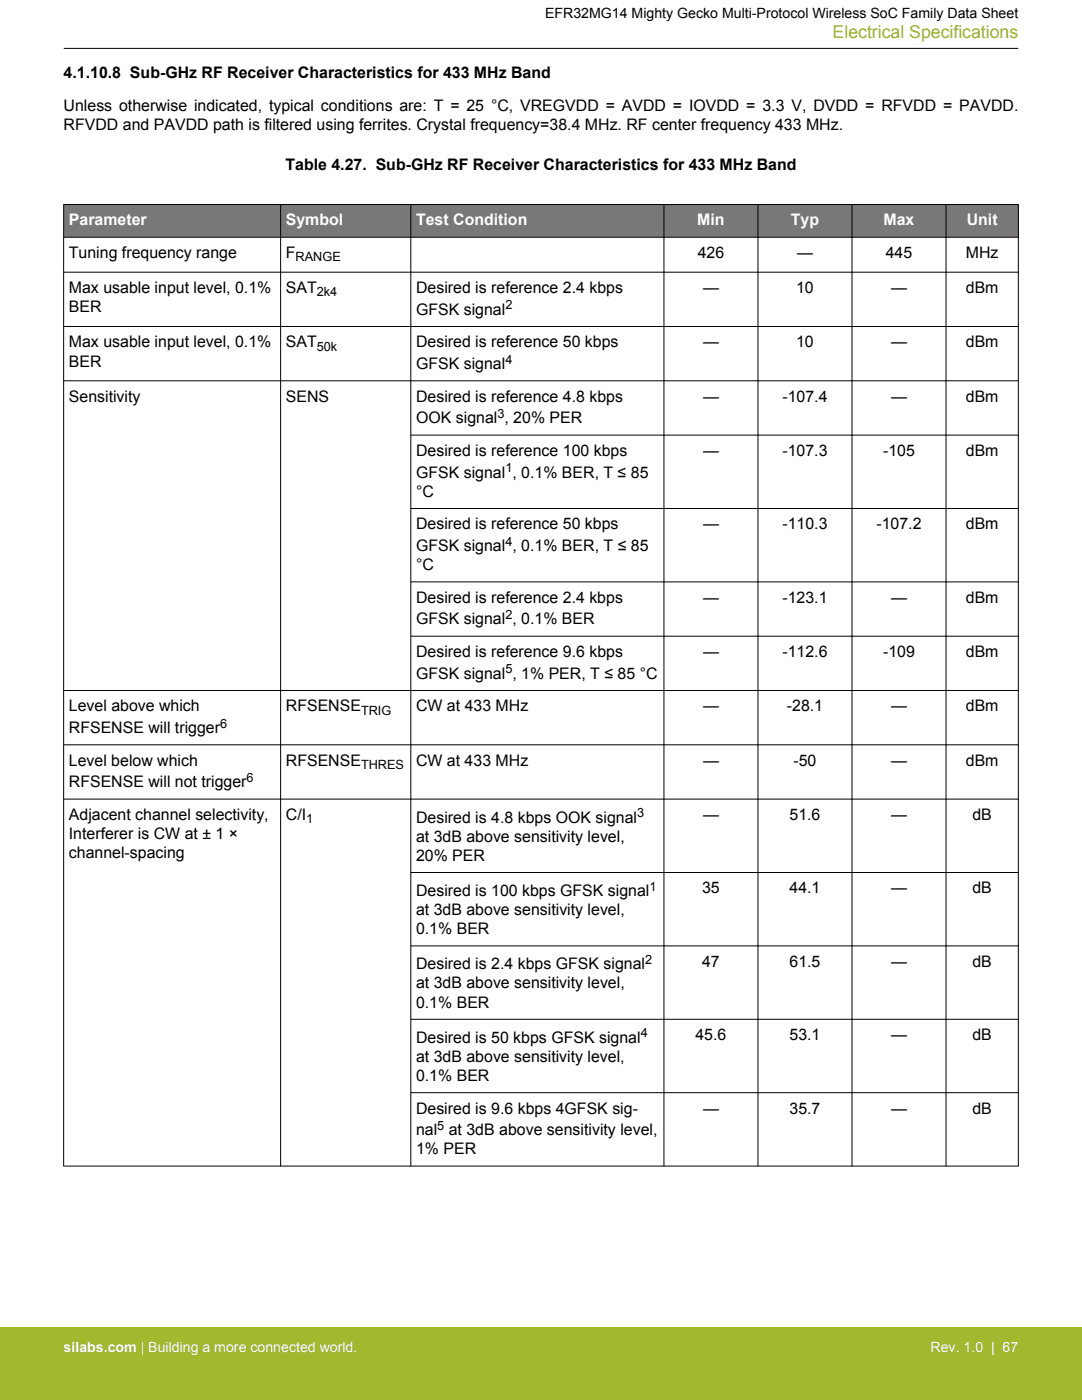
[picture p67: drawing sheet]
<svg xmlns="http://www.w3.org/2000/svg" width="216mm" height="279mm" viewBox="0 0 216 279" stroke-linecap="round" stroke-linejoin="round" font-family="sans-serif">
<defs><g id="words">
<text font-size="3.5" fill="#a1b92e" x="166.1" y="7.5">Electrical Specifications</text>
<g font-size="3.2">
<text x="12.7" y="15.5">4.1.10.8 Sub-GHz RF Receiver Characteristics for 433 MHz Band</text>
<text x="12.7" y="22.2">Unless otherwise indicated, typical conditions are: T = 25 °C, VREGVDD = AVDD = IOVDD = 3.3 V, DVDD = RFVDD = PAVDD.</text>
<text x="12.7" y="26">RFVDD and PAVDD path is filtered using ferrites. Crystal frequency=38.4 MHz. RF center frequency 433 MHz.</text>
<text x="57" y="34">Table 4.27. Sub-GHz RF Receiver Characteristics for 433 MHz Band</text>
<text x="13.7" y="51.5">Tuning frequency range</text>
<text x="57" y="51.5">F</text>
<text x="139.2" y="51.5">426</text>
<text x="159" y="51.5">—</text>
<text x="176.7" y="51.5">445</text>
<text x="192.7" y="51.5">MHz</text>
<text x="13.7" y="58.5">Max usable input level, 0.1%</text>
<text x="57" y="58.5">SAT</text>
<text x="83" y="58.5">Desired is reference 2.4 kbps</text>
<text x="140.3" y="58.5">—</text>
<text x="158.9" y="58.5">10</text>
<text x="177.8" y="58.5">—</text>
<text x="192.7" y="58.5">dBm</text>
<text x="13.7" y="62.3">BER</text>
<text x="83" y="62.8">GFSK signal</text>
<text x="13.7" y="69.3">Max usable input level, 0.1%</text>
<text x="57" y="69.3">SAT</text>
<text x="83" y="69.3">Desired is reference 50 kbps</text>
<text x="140.3" y="69.3">—</text>
<text x="158.9" y="69.3">10</text>
<text x="177.8" y="69.3">—</text>
<text x="192.7" y="69.3">dBm</text>
<text x="13.7" y="73.1">BER</text>
<text x="83" y="73.6">GFSK signal</text>
<text x="13.7" y="80.2">Sensitivity</text>
<text x="57" y="80.2">SENS</text>
<text x="83" y="80.2">Desired is reference 4.8 kbps</text>
<text x="140.3" y="80.2">—</text>
<text x="156.1" y="80.2">-107.4</text>
<text x="177.8" y="80.2">—</text>
<text x="192.7" y="80.2">dBm</text>
<text x="83" y="84.5">OOK signal , 20% PER</text>
<text x="83" y="91">Desired is reference 100 kbps</text>
<text x="83" y="95.3">GFSK signal , 0.1% BER, T ≤ 85</text>
<text x="140.3" y="91">—</text>
<text x="156.1" y="91">-107.3</text>
<text x="176.2" y="91">-105</text>
<text x="192.7" y="91">dBm</text>
<text x="83" y="99.1">°C</text>
<text x="83" y="105.7">Desired is reference 50 kbps</text>
<text x="140.3" y="105.7">—</text>
<text x="156.1" y="105.7">-110.3</text>
<text x="174.9" y="105.7">-107.2</text>
<text x="192.7" y="105.7">dBm</text>
<text x="83" y="113.8">°C</text>
<text x="83" y="110">GFSK signal , 0.1% BER, T ≤ 85</text>
<text x="83" y="120.3">Desired is reference 2.4 kbps</text>
<text x="83" y="124.6">GFSK signal , 0.1% BER</text>
<text x="140.3" y="120.3">—</text>
<text x="156.1" y="120.3">-123.1</text>
<text x="177.8" y="120.3">—</text>
<text x="192.7" y="120.3">dBm</text>
<text x="83" y="131.1">Desired is reference 9.6 kbps</text>
<text x="140.3" y="131.1">—</text>
<text x="156.1" y="131.1">-112.6</text>
<text x="176.2" y="131.1">-109</text>
<text x="192.7" y="131.1">dBm</text>
<text x="83" y="135.5">GFSK signal , 1% PER, T ≤ 85 °C</text>
<text x="13.7" y="142">Level above which</text>
<text x="57" y="142">RFSENSE</text>
<text x="83" y="142">CW at 433 MHz</text>
<text x="140.3" y="142">—</text>
<text x="157" y="142">-28.1</text>
<text x="177.8" y="142">—</text>
<text x="192.7" y="142">dBm</text>
<text x="13.7" y="146.3">RFSENSE will trigger</text>
<text x="13.7" y="152.8">Level below which</text>
<text x="57" y="152.8">RFSENSE</text>
<text x="83" y="152.8">CW at 433 MHz</text>
<text x="140.3" y="152.8">—</text>
<text x="158.3" y="152.8">-50</text>
<text x="177.8" y="152.8">—</text>
<text x="192.7" y="152.8">dBm</text>
<text x="13.7" y="157.1">RFSENSE will not trigger</text>
<text x="13.7" y="163.7">Adjacent channel selectivity,</text>
<text x="13.7" y="167.5">Interferer is CW at ± 1 ×</text>
<text x="57" y="163.7">C/I</text>
<text x="83" y="168">at 3dB above sensitivity level,</text>
<text x="83" y="164.2">Desired is 4.8 kbps OOK signal</text>
<text x="140.3" y="163.7">—</text>
<text x="157.5" y="163.7">51.6</text>
<text x="177.8" y="163.7">—</text>
<text x="194" y="163.7">dB</text>
<text x="13.7" y="171.3">channel-spacing</text>
<text x="83" y="171.8">20% PER</text>
<text x="83" y="178.8">Desired is 100 kbps GFSK signal</text>
<text x="140.1" y="178.3">35</text>
<text x="157.5" y="178.3">44.1</text>
<text x="177.8" y="178.3">—</text>
<text x="194" y="178.3">dB</text>
<text x="83" y="182.6">at 3dB above sensitivity level,</text>
<text x="83" y="186.4">0.1% BER</text>
<text x="83" y="197.3">at 3dB above sensitivity level,</text>
<text x="83" y="193.5">Desired is 2.4 kbps GFSK signal</text>
<text x="140.1" y="193">47</text>
<text x="157.5" y="193">61.5</text>
<text x="177.8" y="193">—</text>
<text x="194" y="193">dB</text>
<text x="83" y="201.1">0.1% BER</text>
<text x="83" y="208.1">Desired is 50 kbps GFSK signal</text>
<text x="138.8" y="207.6">45.6</text>
<text x="157.5" y="207.6">53.1</text>
<text x="177.8" y="207.6">—</text>
<text x="194" y="207.6">dB</text>
<text x="83" y="211.9">at 3dB above sensitivity level,</text>
<text x="83" y="215.7">0.1% BER</text>
<text x="83" y="222.3">Desired is 9.6 kbps 4GFSK sig-</text>
<text x="83" y="226.6">nal</text>
<text x="89.5" y="226.6">at 3dB above sensitivity level,</text>
<text x="140.3" y="222.3">—</text>
<text x="157.5" y="222.3">35.7</text>
<text x="177.8" y="222.3">—</text>
<text x="194" y="222.3">dB</text>
<text x="83" y="230.4">1% PER</text>
</g>
<g font-size="3.2" fill="#fff">
<text x="13.7" y="45">Parameter</text>
<text x="57" y="45">Symbol</text>
<text x="83" y="45">Test Condition</text>
<text x="139.1" y="45">Min</text>
<text x="157.8" y="45">Typ</text>
<text x="176.3" y="45">Max</text>
<text x="192.9" y="45">Unit</text>
</g>
<text font-size="2.8" x="108.8" y="3.5">EFR32MG14 Mighty Gecko Multi-Protocol Wireless SoC Family Data Sheet</text>
<g font-size="2.8" fill="#fff">
<text x="12.7" y="269.9">silabs.com | Building a more connected world.</text>
<text x="185.7" y="269.9">Rev. 1.0 | 67</text>
</g>
<g font-size="2.5">
<text x="59" y="52.2">RANGE</text>
<text x="63.2" y="59.1">2k4</text>
<text x="100.8" y="61.7">2</text>
<text x="63.2" y="70">50k</text>
<text x="100.8" y="72.6">4</text>
<text x="99.3" y="83.4">3</text>
<text x="100.8" y="94.3">1</text>
<text x="100.8" y="108.9">4</text>
<text x="100.8" y="123.6">2</text>
<text x="100.8" y="134.4">5</text>
<text x="72" y="142.6">TRIG</text>
<text x="43.9" y="145.2">6</text>
<text x="72" y="153.5">THRES</text>
<text x="49.2" y="156.1">6</text>
<text x="61.1" y="164.3">1</text>
<text x="127.1" y="163.1">3</text>
<text x="129.6" y="177.7">1</text>
<text x="128.7" y="192.4">2</text>
<text x="127.8" y="207">4</text>
<text x="87.3" y="225.5">5</text>
</g>
</g></defs>
<g fill="#797777">
<path d="M12.7 40.8h190.5v6.6h-190.5z" fill-rule="evenodd"/>
<path d="M12.7 40.8h190.5v6.6h-190.5z" fill-rule="evenodd"/>
</g>
<g fill="none" stroke="#000" stroke-width=".2">
<path d="M12.7 9.7h190.5M12.7 40.8h190.5M12.7 47.4h190.5M12.7 54.3h190.5M12.7 40.8v192M56 40.8v192M82 40.8v192M132.5 40.8v192M151.2 40.8v192M170 40.8v192M188.8 40.8v192M203.2 40.8v192"/>
<path d="M12.7 65.2h190.5M12.7 76h190.5M81.9 86.8h121.3M81.9 101.5h121.3M81.9 116.1h121.3M81.9 127h121.3M203.2 137.8h-190.5M12.7 148.6h190.5M12.7 159.5h190.5M81.9 174.1h121.3M81.9 188.8h121.3M81.9 203.4h121.3"/>
<path d="M81.9 218.1h121.3M12.7 232.7h190.5"/>
</g>
<path d="M0 264.9h215.9v14.5h-215.9z" fill="#a1b92e"/>
<use href="#words"/>
</svg>
